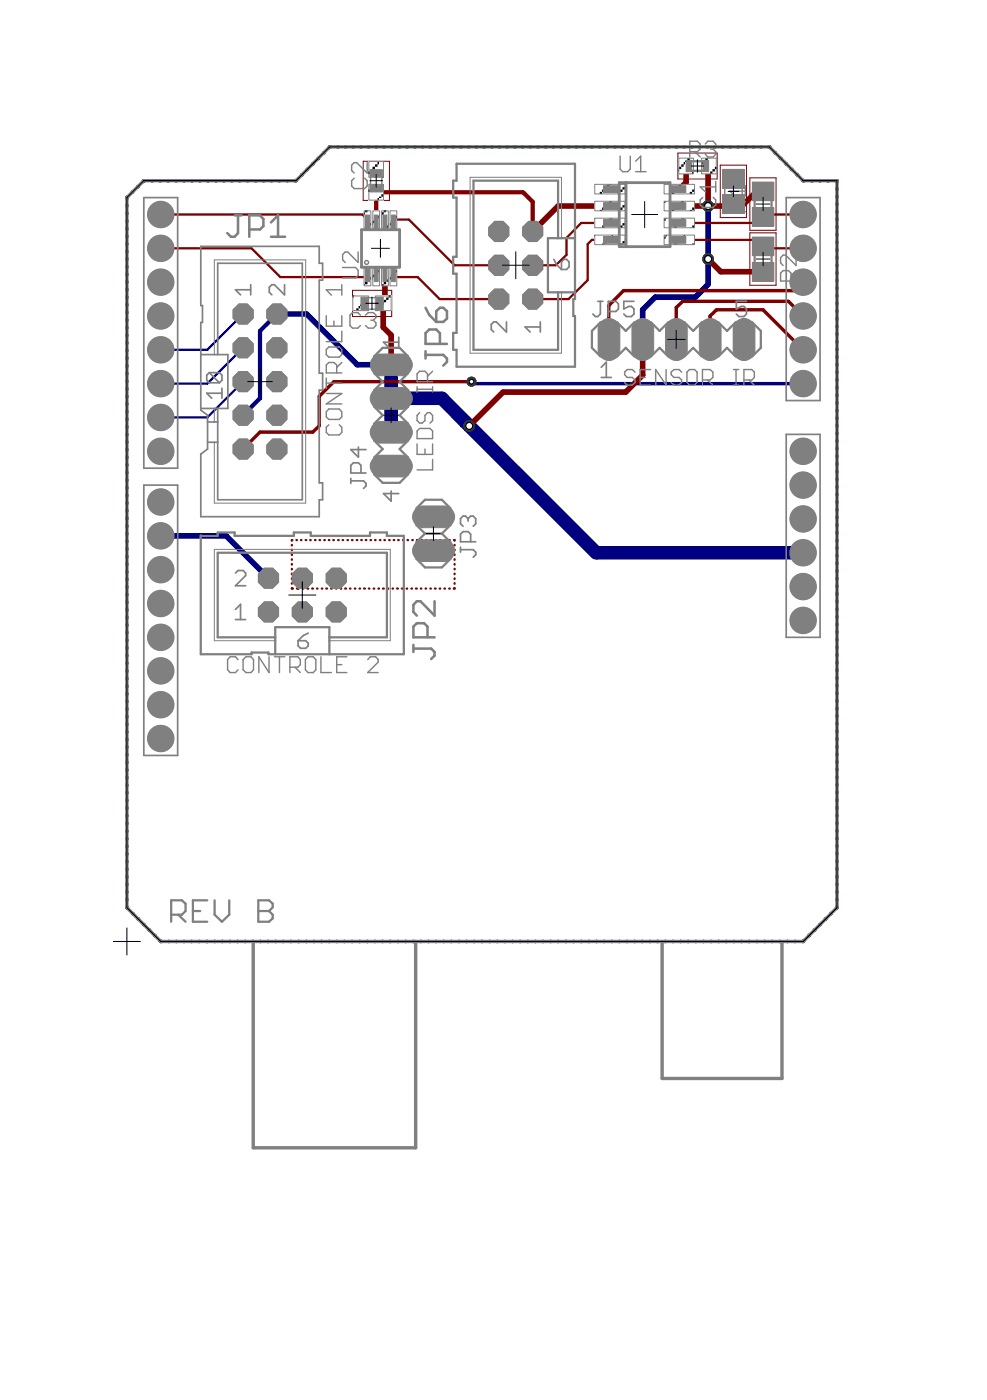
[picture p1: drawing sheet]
<svg xmlns="http://www.w3.org/2000/svg" width="74mm" height="105mm" viewBox="0 0 74 105" stroke-linecap="round" stroke-linejoin="round" font-family="sans-serif">
<g fill="none" stroke="#000080" stroke-width=".25">
<path d="M9.5 15.4v.1M9.5 16v.1M9.5 16.6h.1M9.5 17.1v.1M9.5 17.7v.1M9.5 18.3v.1M9.5 18.9h.1M9.5 19.4v.1M9.6 14.8l-.1 .1M10 14.4h-.1M10.4 14h-.1M10.9 13.6h-.1"/>
<path d="M11.4 13.6h.1M12 13.6h.1M12.6 13.6h.1M13.2 13.6h.1M13.8 13.6h.1M14.4 13.6h.1M15 13.6h.1M15.6 13.6h.1M16.2 13.6h.1M16.8 13.6h.1M17.4 13.6h.1M17.9 13.6h.1"/>
<path d="M18.5 13.6h.1M19.1 13.6h.1M19.7 13.6h.1M20.3 13.6h.1M20.9 13.6h.1M21.5 13.6h.1M22.3 13.5l-.2 .1M22.7 13.1l-.1 .1M23.1 12.7h.1M23.5 12.3h.1M23.9 11.9h.1M24.3 11.5h.1"/>
<path d="M24.8 11l-.1 .1M25.3 11h.1M25.9 11h.1M26.5 11h.1M27.1 11h.1M27.6 11h.1M28.2 11h.1M28.8 11h.1M29.4 11h.1M30 11h.1M30.5 11h.1M31.1 11h.1"/>
<path d="M31.7 11h.1M32.3 11h.1M32.8 11h.1M33.4 11h.1M34 11h.1M34.6 11h.1M35.2 11h.1M35.7 11h.1M36.3 11h.1M36.9 11h.1M37.5 11h.1M38 11h.1"/>
<path d="M38.6 11h.1M39.2 11h.1M39.8 11h.1M40.3 11h.1M40.9 11h.1M41.5 11h.1M42.1 11h.1M42.7 11h.1M43.2 11h.1M43.8 11h.1M44.4 11h.1M45 11h.1"/>
<path d="M45.6 11h.1M46.1 11h.1M46.7 11h.1M47.3 11h.1M47.9 11h.1M48.4 11h.1M49 11h.1M49.6 11h.1M50.2 11h.1M50.7 11h.1M51.3 11h.1M51.9 11h.1"/>
<path d="M52.5 11h.1M53.1 11h.1M53.6 11h.1M54.2 11h.1M54.8 11h.1M55.4 11h.1M55.9 11h.1M56.5 11h.1M57.1 11h.1M57.7 11l.1 .1M58.2 11.5h.1M58.6 11.9h.1"/>
<path d="M59 12.3h.1M59.4 12.7h.1M59.8 13.1l.1 .1M60.2 13.5l.2 .1M60.9 13.6h.1M61.5 13.6h.1M62.1 13.6h.1M62.7 13.6h.1v.1M62.8 14.2h.1M62.8 14.7v.1M62.8 15.3v.1M62.8 15.9h.1"/>
<path d="M62.8 16.4v.1M62.8 17v.1M62.8 17.6v.1M62.8 18.2h.1M62.8 18.7v.1M62.8 19.3v.1M62.8 19.9v.1M9.5 20v.1M9.5 20.6h.1M9.5 21.1v.1M9.5 21.7v.1M9.5 22.3v.1"/>
<path d="M9.5 22.9h.1M9.5 23.4v.1M9.5 24v.1M9.5 24.6h.1M9.5 25.1v.1M9.5 25.7v.1M9.5 26.3v.1M9.5 26.9h.1M9.5 27.4v.1M9.5 28v.1M9.5 28.6v.1M9.5 29.2h.1"/>
<path d="M9.5 29.7v.1M9.5 30.3v.1M9.5 30.9h.1M9.5 31.5h.1M9.5 32v.1M9.5 32.6v.1M9.5 33.2h.1M9.5 33.7v.1M9.5 34.3v.1M9.5 34.9h.1M9.5 35.5h.1M9.5 36v.1"/>
<path d="M9.5 36.6v.1M9.5 37.2h.1M9.5 37.7v.1M9.5 38.3v.1M9.5 38.9v.1M9.5 39.5h.1M35.4 28.7l.1 .1h24.8M62.8 20.5h.1M62.8 21v.1M62.8 21.6v.1M62.8 22.2h.1M62.8 22.8h.1"/>
<path d="M62.8 23.3v.1M62.8 23.9v.1M62.8 24.5v.1M62.8 25.1h.1M62.8 25.6v.1M62.8 26.2v.1M62.8 26.8h.1M62.8 27.3v.1M62.8 27.9v.1M62.8 28.5v.1M62.8 29.1h.1M62.8 29.7h.1"/>
<path d="M62.8 30.2v.1M62.8 30.8v.1M62.8 31.4h.1M62.8 31.9v.1M62.8 32.5v.1M62.8 33.1h.1M62.8 33.7h.1M62.8 34.2v.1M62.8 34.8v.1M62.8 35.4v.1M62.8 36h.1M62.8 36.5v.1"/>
<path d="M62.8 37.1v.1M62.8 37.7h.1M62.8 38.2v.1M62.8 38.8v.1M62.8 39.4v.1M62.8 40h.1M9.5 40v.1M9.5 40.6v.1M9.5 41.2v.1M9.5 41.8h.1M9.5 42.3v.1M9.5 42.9v.1"/>
<path d="M9.5 43.5h.1M9.5 44v.1M9.5 44.6v.1M9.5 45.2v.1M9.5 45.8h.1M9.5 46.3v.1M9.5 46.9v.1M9.5 47.5h.1M9.5 48v.1M9.5 48.6v.1M9.5 49.2v.1M9.5 49.8h.1"/>
<path d="M9.5 50.3v.1M9.5 50.9v.1M9.5 51.5v.1M9.5 52.1h.1M9.5 52.6v.1M9.5 53.2v.1M9.5 53.8h.1M9.5 54.4h.1M9.5 54.9v.1M9.5 55.5v.1M9.5 56.1h.1M9.5 56.6v.1"/>
<path d="M9.5 57.2v.1M9.5 57.8h.1M9.5 58.4h.1M9.5 58.9v.1M9.5 59.5v.1M62.8 40.6h.1M62.8 41.1v.1M62.8 41.7v.1M62.8 42.3h.1M62.8 42.8v.1M62.8 43.4v.1M62.8 44h.1"/>
<path d="M62.8 44.6h.1M62.8 45.1v.1M62.8 45.7v.1M62.8 46.3v.1M62.8 46.9h.1M62.8 47.4v.1M62.8 48v.1M62.8 48.6h.1M62.8 49.1v.1M62.8 49.7v.1M62.8 50.3v.1M62.8 50.9h.1"/>
<path d="M62.8 51.5h.1M62.8 52v.1M62.8 52.6v.1M62.8 53.2h.1M62.8 53.7v.1M62.8 54.3v.1M62.8 54.9v.1M62.8 55.5h.1M62.8 56v.1M62.8 56.6v.1M62.8 57.2v.1M62.8 57.8h.1"/>
<path d="M62.8 58.3v.1M62.8 58.9v.1M62.8 59.5h.1M9.5 68.1l.1 .1M9.5 60.1h.1M9.5 60.6v.1M9.5 61.2v.1M9.5 61.8v.1M9.5 62.4h.1M9.5 62.9v.1M9.5 63.5v.1M9.5 64.1v.1"/>
<path d="M9.5 64.7h.1M9.5 65.2v.1M9.5 65.8v.1M9.5 66.4h.1M9.5 67h.1M9.5 67.5v.1M9.9 68.6h.1M10.4 69h.1M10.8 69.4h.1M11.2 69.8v.1M11.6 70.2v.1M12 70.6l.1 .1"/>
<path d="M12.6 70.7h.1M13.2 70.7h.1M13.8 70.7h.1M14.4 70.7h.1M14.9 70.7h.1M15.5 70.7h.1M16.1 70.7h.1M16.7 70.7h.1M17.2 70.7h.1M17.8 70.7h.1M18.4 70.7h.1M18.9 70.7h.1"/>
<path d="M19.5 70.7h.1M20.1 70.7h.1M20.7 70.7h.1M21.2 70.7h.1M21.8 70.7h.1M22.4 70.7h.1M23 70.7h.1M23.5 70.7h.1M24.1 70.7h.1M24.7 70.7h.1M25.3 70.7h.1M25.8 70.7h.1"/>
<path d="M26.4 70.7h.1M27 70.7h.1M27.5 70.7h.1M28.1 70.7h.1M28.7 70.7h.1M29.3 70.7h.1M29.8 70.7h.1M30.4 70.7h.1M31 70.7h.1M31.6 70.7h.1M32.1 70.7h.1M32.7 70.7h.1"/>
<path d="M33.3 70.7h.1M33.8 70.7h.1M34.4 70.7h.1M35 70.7h.1M35.6 70.7h.1M36.1 70.7h.1M36.7 70.7h.1M37.3 70.7h.1M37.9 70.7h.1M38.4 70.7h.1M39 70.7h.1M39.6 70.7h.1"/>
<path d="M40.2 70.7h.1M40.7 70.7h.1M41.3 70.7h.1M41.9 70.7h.1M42.4 70.7h.1M43 70.7h.1M43.6 70.7h.1M44.2 70.7h.1M44.7 70.7h.1M45.3 70.7h.1M45.9 70.7h.1M46.5 70.7h.1"/>
<path d="M47 70.7h.1M47.6 70.7h.1M48.2 70.7h.1M48.7 70.7h.1M49.3 70.7h.1M49.9 70.7h.1M50.5 70.7h.1M51.1 70.7h.1M51.6 70.7h.1M52.2 70.7h.1M52.8 70.7h.1M53.3 70.7h.1"/>
<path d="M53.9 70.7h.1M54.5 70.7h.1M55.1 70.7h.1M55.6 70.7h.1M56.2 70.7h.1M56.8 70.7h.1M57.4 70.7h.1M57.9 70.7h.1M58.5 70.7h.1M59.1 70.7h.1M59.6 70.7h.1M60.3 70.6l-.1 .1"/>
<path d="M60.7 70.2v.1M61.2 69.8l-.1 .1M61.6 69.4h-.1M62 69h-.1M62.4 68.6h.1M62.8 68.1v.1M62.8 60v.1M62.8 60.6v.1M62.8 61.2v.1M62.8 61.8h.1M62.8 62.4h.1M62.8 62.9v.1"/>
<path d="M62.8 63.5v.1M62.8 64.1h.1M62.8 64.6v.1M62.8 65.2v.1M62.8 65.8v.1M62.8 66.4h.1M62.8 67h.1M62.8 67.5v.1"/>
</g>
<path d="M18.2 23.6l-2.6 2.7h-3.5M18.2 26.1l-2.6 2.7h-3.5M18.2 28.7l-2.6 2.6h-3.5" fill="none" stroke="#000080" stroke-width=".17"/>
<path d="M53.1 15.5v5.9l-.9 .9h-3l-1 1v2.2M20.8 23.6h2.2l3.8 3.8h2.6M12.1 40.2h4.9l3.2 3.2" fill="none" stroke="#000080" stroke-width=".42"/>
<path d="M20.8 23.6l-1.3 1.2v5.1l-1.3 1.3" fill="none" stroke="#000080" stroke-width=".32"/>
<path d="M29.4 29.9h3.8l11.5 11.6h15.6M29.4 27.4v5" fill="none" stroke="#000080" stroke-width="1"/>
<circle cx="60.3" cy="46.6" r=".93" fill="#008000" stroke="#008000" stroke-width=".08"/>
<circle cx="60.3" cy="46.6" r=".51" fill="#fff" stroke="#000" stroke-width=".08"/>
<circle cx="60.3" cy="44" r=".93" fill="#008000" stroke="#008000" stroke-width=".08"/>
<circle cx="60.3" cy="44" r=".51" fill="#fff" stroke="#000" stroke-width=".08"/>
<circle cx="60.3" cy="41.5" r=".93" fill="#008000" stroke="#008000" stroke-width=".08"/>
<circle cx="60.3" cy="41.5" r=".51" fill="#fff" stroke="#000" stroke-width=".08"/>
<circle cx="60.3" cy="39" r=".93" fill="#008000" stroke="#008000" stroke-width=".08"/>
<circle cx="60.3" cy="39" r=".51" fill="#fff" stroke="#000" stroke-width=".08"/>
<circle cx="60.3" cy="36.4" r=".93" fill="#008000" stroke="#008000" stroke-width=".08"/>
<circle cx="60.3" cy="36.4" r=".51" fill="#fff" stroke="#000" stroke-width=".08"/>
<circle cx="60.3" cy="33.9" r=".93" fill="#008000" stroke="#008000" stroke-width=".08"/>
<circle cx="60.3" cy="33.9" r=".51" fill="#fff" stroke="#000" stroke-width=".08"/>
<circle cx="60.3" cy="28.8" r=".93" fill="#008000" stroke="#008000" stroke-width=".08"/>
<circle cx="60.3" cy="28.8" r=".51" fill="#fff" stroke="#000" stroke-width=".08"/>
<circle cx="60.3" cy="26.3" r=".93" fill="#008000" stroke="#008000" stroke-width=".08"/>
<circle cx="60.3" cy="26.3" r=".51" fill="#fff" stroke="#000" stroke-width=".08"/>
<circle cx="60.3" cy="23.7" r=".93" fill="#008000" stroke="#008000" stroke-width=".08"/>
<circle cx="60.3" cy="23.7" r=".51" fill="#fff" stroke="#000" stroke-width=".08"/>
<circle cx="60.3" cy="21.2" r=".93" fill="#008000" stroke="#008000" stroke-width=".08"/>
<circle cx="60.3" cy="21.2" r=".51" fill="#fff" stroke="#000" stroke-width=".08"/>
<circle cx="60.3" cy="18.6" r=".93" fill="#008000" stroke="#008000" stroke-width=".08"/>
<circle cx="60.3" cy="18.6" r=".51" fill="#fff" stroke="#000" stroke-width=".08"/>
<circle cx="60.3" cy="16.1" r=".93" fill="#008000" stroke="#008000" stroke-width=".08"/>
<circle cx="60.3" cy="16.1" r=".51" fill="#fff" stroke="#000" stroke-width=".08"/>
<circle cx="12.1" cy="16.1" r=".93" fill="#008000" stroke="#008000" stroke-width=".08"/>
<circle cx="12.1" cy="16.1" r=".51" fill="#fff" stroke="#000" stroke-width=".08"/>
<circle cx="12.1" cy="18.6" r=".93" fill="#008000" stroke="#008000" stroke-width=".08"/>
<circle cx="12.1" cy="18.6" r=".51" fill="#fff" stroke="#000" stroke-width=".08"/>
<circle cx="12.1" cy="21.2" r=".93" fill="#008000" stroke="#008000" stroke-width=".08"/>
<circle cx="12.1" cy="21.2" r=".51" fill="#fff" stroke="#000" stroke-width=".08"/>
<circle cx="12.1" cy="23.7" r=".93" fill="#008000" stroke="#008000" stroke-width=".08"/>
<circle cx="12.1" cy="23.7" r=".51" fill="#fff" stroke="#000" stroke-width=".08"/>
<circle cx="12.1" cy="26.3" r=".93" fill="#008000" stroke="#008000" stroke-width=".08"/>
<circle cx="12.1" cy="26.3" r=".51" fill="#fff" stroke="#000" stroke-width=".08"/>
<circle cx="12.1" cy="28.8" r=".93" fill="#008000" stroke="#008000" stroke-width=".08"/>
<circle cx="12.1" cy="28.8" r=".51" fill="#fff" stroke="#000" stroke-width=".08"/>
<circle cx="12.1" cy="31.3" r=".93" fill="#008000" stroke="#008000" stroke-width=".08"/>
<circle cx="12.1" cy="31.3" r=".51" fill="#fff" stroke="#000" stroke-width=".08"/>
<circle cx="12.1" cy="33.9" r=".93" fill="#008000" stroke="#008000" stroke-width=".08"/>
<circle cx="12.1" cy="33.9" r=".51" fill="#fff" stroke="#000" stroke-width=".08"/>
<circle cx="12.1" cy="37.7" r=".93" fill="#008000" stroke="#008000" stroke-width=".08"/>
<circle cx="12.1" cy="37.7" r=".51" fill="#fff" stroke="#000" stroke-width=".08"/>
<circle cx="12.1" cy="40.2" r=".93" fill="#008000" stroke="#008000" stroke-width=".08"/>
<circle cx="12.1" cy="40.2" r=".51" fill="#fff" stroke="#000" stroke-width=".08"/>
<circle cx="12.1" cy="42.8" r=".93" fill="#008000" stroke="#008000" stroke-width=".08"/>
<circle cx="12.1" cy="42.8" r=".51" fill="#fff" stroke="#000" stroke-width=".08"/>
<circle cx="12.1" cy="45.3" r=".93" fill="#008000" stroke="#008000" stroke-width=".08"/>
<circle cx="12.1" cy="45.3" r=".51" fill="#fff" stroke="#000" stroke-width=".08"/>
<circle cx="12.1" cy="47.9" r=".93" fill="#008000" stroke="#008000" stroke-width=".08"/>
<circle cx="12.1" cy="47.9" r=".51" fill="#fff" stroke="#000" stroke-width=".08"/>
<circle cx="12.1" cy="50.4" r=".93" fill="#008000" stroke="#008000" stroke-width=".08"/>
<circle cx="12.1" cy="50.4" r=".51" fill="#fff" stroke="#000" stroke-width=".08"/>
<circle cx="12.1" cy="52.9" r=".93" fill="#008000" stroke="#008000" stroke-width=".08"/>
<circle cx="12.1" cy="52.9" r=".51" fill="#fff" stroke="#000" stroke-width=".08"/>
<circle cx="12.1" cy="55.5" r=".93" fill="#008000" stroke="#008000" stroke-width=".08"/>
<circle cx="12.1" cy="55.5" r=".51" fill="#fff" stroke="#000" stroke-width=".08"/>
<circle cx="18.2" cy="23.6" r=".78" fill="#008000" stroke="#008000" stroke-width=".08"/>
<circle cx="18.2" cy="23.6" r=".47" fill="#fff" stroke="#000" stroke-width=".08"/>
<circle cx="20.8" cy="23.6" r=".78" fill="#008000" stroke="#008000" stroke-width=".08"/>
<circle cx="20.8" cy="23.6" r=".47" fill="#fff" stroke="#000" stroke-width=".08"/>
<circle cx="18.2" cy="26.1" r=".78" fill="#008000" stroke="#008000" stroke-width=".08"/>
<circle cx="18.2" cy="26.1" r=".47" fill="#fff" stroke="#000" stroke-width=".08"/>
<circle cx="20.8" cy="26.1" r=".78" fill="#008000" stroke="#008000" stroke-width=".08"/>
<circle cx="20.8" cy="26.1" r=".47" fill="#fff" stroke="#000" stroke-width=".08"/>
<circle cx="18.2" cy="28.7" r=".78" fill="#008000" stroke="#008000" stroke-width=".08"/>
<circle cx="18.2" cy="28.7" r=".47" fill="#fff" stroke="#000" stroke-width=".08"/>
<circle cx="20.8" cy="28.7" r=".78" fill="#008000" stroke="#008000" stroke-width=".08"/>
<circle cx="20.8" cy="28.7" r=".47" fill="#fff" stroke="#000" stroke-width=".08"/>
<circle cx="18.2" cy="31.2" r=".78" fill="#008000" stroke="#008000" stroke-width=".08"/>
<circle cx="18.2" cy="31.2" r=".47" fill="#fff" stroke="#000" stroke-width=".08"/>
<circle cx="20.8" cy="31.2" r=".78" fill="#008000" stroke="#008000" stroke-width=".08"/>
<circle cx="20.8" cy="31.2" r=".47" fill="#fff" stroke="#000" stroke-width=".08"/>
<circle cx="18.2" cy="33.7" r=".78" fill="#008000" stroke="#008000" stroke-width=".08"/>
<circle cx="18.2" cy="33.7" r=".47" fill="#fff" stroke="#000" stroke-width=".08"/>
<circle cx="20.8" cy="33.7" r=".78" fill="#008000" stroke="#008000" stroke-width=".08"/>
<circle cx="20.8" cy="33.7" r=".47" fill="#fff" stroke="#000" stroke-width=".08"/>
<circle cx="20.2" cy="46" r=".78" fill="#008000" stroke="#008000" stroke-width=".08"/>
<circle cx="20.2" cy="46" r=".47" fill="#fff" stroke="#000" stroke-width=".08"/>
<circle cx="20.2" cy="43.4" r=".78" fill="#008000" stroke="#008000" stroke-width=".08"/>
<circle cx="20.2" cy="43.4" r=".47" fill="#fff" stroke="#000" stroke-width=".08"/>
<circle cx="22.7" cy="46" r=".78" fill="#008000" stroke="#008000" stroke-width=".08"/>
<circle cx="22.7" cy="46" r=".47" fill="#fff" stroke="#000" stroke-width=".08"/>
<circle cx="22.7" cy="43.4" r=".78" fill="#008000" stroke="#008000" stroke-width=".08"/>
<circle cx="22.7" cy="43.4" r=".47" fill="#fff" stroke="#000" stroke-width=".08"/>
<circle cx="25.2" cy="46" r=".78" fill="#008000" stroke="#008000" stroke-width=".08"/>
<circle cx="25.2" cy="46" r=".47" fill="#fff" stroke="#000" stroke-width=".08"/>
<circle cx="25.2" cy="43.4" r=".78" fill="#008000" stroke="#008000" stroke-width=".08"/>
<circle cx="25.2" cy="43.4" r=".47" fill="#fff" stroke="#000" stroke-width=".08"/>
<path d="M28.6 27.4h1.5" fill="none" stroke="#008000" stroke-width="1.5"/>
<circle cx="29.4" cy="27.4" r=".51" fill="#fff" stroke="#000" stroke-width=".08"/>
<path d="M28.6 29.9h1.5" fill="none" stroke="#008000" stroke-width="1.5"/>
<circle cx="29.4" cy="29.9" r=".51" fill="#fff" stroke="#000" stroke-width=".08"/>
<path d="M28.6 32.4h1.5" fill="none" stroke="#008000" stroke-width="1.5"/>
<circle cx="29.4" cy="32.4" r=".51" fill="#fff" stroke="#000" stroke-width=".08"/>
<path d="M28.6 35h1.5" fill="none" stroke="#008000" stroke-width="1.5"/>
<circle cx="29.4" cy="35" r=".51" fill="#fff" stroke="#000" stroke-width=".08"/>
<path d="M45.7 24.7v1.5" fill="none" stroke="#008000" stroke-width="1.5"/>
<circle cx="45.7" cy="25.5" r=".51" fill="#fff" stroke="#000" stroke-width=".08"/>
<path d="M48.2 24.7v1.5" fill="none" stroke="#008000" stroke-width="1.5"/>
<circle cx="48.2" cy="25.5" r=".51" fill="#fff" stroke="#000" stroke-width=".08"/>
<path d="M50.8 24.7v1.5" fill="none" stroke="#008000" stroke-width="1.5"/>
<circle cx="50.8" cy="25.5" r=".51" fill="#fff" stroke="#000" stroke-width=".08"/>
<path d="M53.3 24.7v1.5" fill="none" stroke="#008000" stroke-width="1.5"/>
<circle cx="53.3" cy="25.5" r=".51" fill="#fff" stroke="#000" stroke-width=".08"/>
<path d="M55.8 24.7v1.5" fill="none" stroke="#008000" stroke-width="1.5"/>
<circle cx="55.8" cy="25.5" r=".51" fill="#fff" stroke="#000" stroke-width=".08"/>
<path d="M31.8 41.3h1.5" fill="none" stroke="#008000" stroke-width="1.5"/>
<circle cx="32.5" cy="41.3" r=".51" fill="#fff" stroke="#000" stroke-width=".08"/>
<path d="M31.8 38.8h1.5" fill="none" stroke="#008000" stroke-width="1.5"/>
<circle cx="32.5" cy="38.8" r=".51" fill="#fff" stroke="#000" stroke-width=".08"/>
<circle cx="40" cy="22.5" r=".78" fill="#008000" stroke="#008000" stroke-width=".08"/>
<circle cx="40" cy="22.5" r=".47" fill="#fff" stroke="#000" stroke-width=".08"/>
<circle cx="37.4" cy="22.5" r=".78" fill="#008000" stroke="#008000" stroke-width=".08"/>
<circle cx="37.4" cy="22.5" r=".47" fill="#fff" stroke="#000" stroke-width=".08"/>
<circle cx="40" cy="19.9" r=".78" fill="#008000" stroke="#008000" stroke-width=".08"/>
<circle cx="40" cy="19.9" r=".47" fill="#fff" stroke="#000" stroke-width=".08"/>
<circle cx="37.4" cy="19.9" r=".78" fill="#008000" stroke="#008000" stroke-width=".08"/>
<circle cx="37.4" cy="19.9" r=".47" fill="#fff" stroke="#000" stroke-width=".08"/>
<circle cx="40" cy="17.4" r=".78" fill="#008000" stroke="#008000" stroke-width=".08"/>
<circle cx="40" cy="17.4" r=".47" fill="#fff" stroke="#000" stroke-width=".08"/>
<circle cx="37.4" cy="17.4" r=".78" fill="#008000" stroke="#008000" stroke-width=".08"/>
<circle cx="37.4" cy="17.4" r=".47" fill="#fff" stroke="#000" stroke-width=".08"/>
<circle cx="53.1" cy="15.5" r=".4" fill="#008000" stroke="#008000" stroke-width=".08"/>
<circle cx="53.1" cy="15.5" r=".25" fill="#fff" stroke="#000" stroke-width=".08"/>
<circle cx="53.1" cy="19.5" r=".4" fill="#008000" stroke="#008000" stroke-width=".08"/>
<circle cx="53.1" cy="19.5" r=".25" fill="#fff" stroke="#000" stroke-width=".08"/>
<circle cx="35.2" cy="32" r=".4" fill="#008000" stroke="#008000" stroke-width=".08"/>
<circle cx="35.2" cy="32" r=".25" fill="#fff" stroke="#000" stroke-width=".08"/>
<circle cx="35.4" cy="28.7" r=".34" fill="#008000" stroke="#008000" stroke-width=".08"/>
<circle cx="35.4" cy="28.7" r=".17" fill="#fff" stroke="#000" stroke-width=".08"/>
<g fill="#800000" stroke="#800000" stroke-width=".08">
<path d="M44.7 15.2h2.2v.6h-2.2z"/>
<path d="M49.9 15.2h2.2v.6h-2.2z"/>
<path d="M44.7 13.9h2.2v.6h-2.2z"/>
<path d="M44.7 16.4h2.2v.6h-2.2z"/>
<path d="M44.7 17.7h2.2v.6h-2.2z"/>
<path d="M49.9 13.9h2.2v.6h-2.2z"/>
<path d="M49.9 16.4h2.2v.6h-2.2z"/>
<path d="M49.9 17.7h2.2v.6h-2.2z"/>
<path d="M56.5 15.6h1.5v1.3h-1.5z"/>
<path d="M56.5 13.7h1.5v1.3h-1.5z"/>
<path d="M56.5 17.8h1.5v1.4h-1.5z"/>
<path d="M56.5 19.7h1.5v1.4h-1.5z"/>
<path d="M51 11.9h1v1.1h-1z"/>
<path d="M52.7 11.9h1v1.1h-1z"/>
<path d="M54.3 14.7h1.5v1.3h-1.5z"/>
<path d="M54.3 12.8h1.5v1.3h-1.5z"/>
<path d="M27.4 20.2h.4v1.2h-.4z"/>
<path d="M28 20.2h.4v1.2h-.4z"/>
<path d="M28.7 20.2h.4v1.2h-.4z"/>
<path d="M29.3 20.2h.4v1.2h-.4z"/>
<path d="M29.3 15.9h.4v1.2h-.4z"/>
<path d="M28.7 15.9h.4v1.2h-.4z"/>
<path d="M28 15.9h.4v1.2h-.4z"/>
<path d="M27.4 15.9h.4v1.2h-.4z"/>
<path d="M27.7 13.9h1v1.1h-1z"/>
<path d="M27.7 12.2h1v1.1h-1z"/>
<path d="M28.2 22.3h1.1v1h-1.1z"/>
<path d="M26.5 22.3h1.1v1h-1.1z"/>
</g>
<g fill="none" stroke="#800000" stroke-width=".25">
<path d="M9.5 15.4v.1M9.5 16v.1M9.5 16.6h.1M9.5 17.1v.1M9.5 17.7v.1M9.5 18.3v.1M9.5 18.9h.1M9.5 19.4v.1M9.6 14.8l-.1 .1M10 14.4h-.1M10.4 14h-.1M10.9 13.6h-.1"/>
<path d="M11.4 13.6h.1M12 13.6h.1M12.6 13.6h.1M13.2 13.6h.1M13.8 13.6h.1M14.4 13.6h.1M15 13.6h.1M15.6 13.6h.1M16.2 13.6h.1M16.8 13.6h.1M17.4 13.6h.1M17.9 13.6h.1"/>
<path d="M18.5 13.6h.1M19.1 13.6h.1M19.7 13.6h.1M20.3 13.6h.1M20.9 13.6h.1M21.5 13.6h.1M22.3 13.5l-.2 .1M22.7 13.1l-.1 .1M23.1 12.7h.1M23.5 12.3h.1M23.9 11.9h.1M24.3 11.5h.1"/>
<path d="M24.8 11l-.1 .1M25.3 11h.1M25.9 11h.1M26.5 11h.1M27.1 11h.1M27.6 11h.1M28.2 11h.1M28.8 11h.1M29.4 11h.1M30 11h.1M30.5 11h.1M31.1 11h.1"/>
<path d="M31.7 11h.1M32.3 11h.1M32.8 11h.1M33.4 11h.1M34 11h.1M34.6 11h.1M35.2 11h.1M35.7 11h.1M36.3 11h.1M36.9 11h.1M37.5 11h.1M38 11h.1"/>
<path d="M38.6 11h.1M39.2 11h.1M39.8 11h.1M40.3 11h.1M40.9 11h.1M41.5 11h.1M42.1 11h.1M42.7 11h.1M43.2 11h.1M43.8 11h.1M44.4 11h.1M45 11h.1"/>
<path d="M45.6 11h.1M46.1 11h.1M46.7 11h.1M47.3 11h.1M47.9 11h.1M48.4 11h.1M49 11h.1M49.6 11h.1M50.2 11h.1M50.7 11h.1M51.3 11h.1M51.9 11h.1"/>
<path d="M52.5 11h.1M53.1 11h.1M53.6 11h.1M54.2 11h.1M54.8 11h.1M55.4 11h.1M55.9 11h.1M56.5 11h.1M57.1 11h.1M57.7 11l.1 .1M58.2 11.5h.1M58.6 11.9h.1"/>
<path d="M59 12.3h.1M59.4 12.7h.1M59.8 13.1l.1 .1M60.2 13.5l.2 .1M60.9 13.6h.1M61.5 13.6h.1M62.1 13.6h.1M62.7 13.6h.1v.1M62.8 14.2h.1M62.8 14.7v.1M62.8 15.3v.1M62.8 15.9h.1"/>
<path d="M62.8 16.4v.1M62.8 17v.1M62.8 17.6v.1M62.8 18.2h.1M62.8 18.7v.1M62.8 19.3v.1M62.8 19.9v.1M9.5 20v.1M9.5 20.6h.1M9.5 21.1v.1M9.5 21.7v.1M9.5 22.3v.1"/>
<path d="M9.5 22.9h.1M9.5 23.4v.1M9.5 24v.1M9.5 24.6h.1M9.5 25.1v.1M9.5 25.7v.1M9.5 26.3v.1M9.5 26.9h.1M9.5 27.4v.1M9.5 28v.1M9.5 28.6v.1M9.5 29.2h.1"/>
<path d="M9.5 29.7v.1M9.5 30.3v.1M9.5 30.9h.1M9.5 31.5h.1M9.5 32v.1M9.5 32.6v.1M9.5 33.2h.1M9.5 33.7v.1M9.5 34.3v.1M9.5 34.9h.1M9.5 35.5h.1M9.5 36v.1"/>
<path d="M9.5 36.6v.1M9.5 37.2h.1M9.5 37.7v.1M9.5 38.3v.1M9.5 38.9v.1M9.5 39.5h.1M35.4 28.7h-10.3l-1.1 1.1v2.2l-.5 .4h-4l-1.3 1.3M53.3 25.5v-1.8l.5-.4h3.5l3 3M60.3 23.7l-1.1-1.1h-8l-.4 .5v2.4M60.3 21.2l-.7 .6h-12.8l-1.1 1.1v2.6M62.8 20.5h.1M62.8 21v.1"/>
<path d="M62.8 21.6v.1M62.8 22.2h.1M62.8 22.8h.1M62.8 23.3v.1M62.8 23.9v.1M62.8 24.5v.1M62.8 25.1h.1M62.8 25.6v.1M62.8 26.2v.1M62.8 26.8h.1M62.8 27.3v.1M62.8 27.9v.1"/>
<path d="M62.8 28.5v.1M62.8 29.1h.1M62.8 29.7h.1M62.8 30.2v.1M62.8 30.8v.1M62.8 31.4h.1M62.8 31.9v.1M62.8 32.5v.1M62.8 33.1h.1M62.8 33.7h.1M62.8 34.2v.1M62.8 34.8v.1"/>
<path d="M62.8 35.4v.1M62.8 36h.1M62.8 36.5v.1M62.8 37.1v.1M62.8 37.7h.1M62.8 38.2v.1M62.8 38.8v.1M62.8 39.4v.1M62.8 40h.1M9.5 40v.1M9.5 40.6v.1M9.5 41.2v.1"/>
<path d="M9.5 41.8h.1M9.5 42.3v.1M9.5 42.9v.1M9.5 43.5h.1M9.5 44v.1M9.5 44.6v.1M9.5 45.2v.1M9.5 45.8h.1M9.5 46.3v.1M9.5 46.9v.1M9.5 47.5h.1M9.5 48v.1"/>
<path d="M9.5 48.6v.1M9.5 49.2v.1M9.5 49.8h.1M9.5 50.3v.1M9.5 50.9v.1M9.5 51.5v.1M9.5 52.1h.1M9.5 52.6v.1M9.5 53.2v.1M9.5 53.8h.1M9.5 54.4h.1M9.5 54.9v.1"/>
<path d="M9.5 55.5v.1M9.5 56.1h.1M9.5 56.6v.1M9.5 57.2v.1M9.5 57.8h.1M9.5 58.4h.1M9.5 58.9v.1M9.5 59.5v.1M62.8 40.6h.1M62.8 41.1v.1M62.8 41.7v.1M62.8 42.3h.1"/>
<path d="M62.8 42.8v.1M62.8 43.4v.1M62.8 44h.1M62.8 44.6h.1M62.8 45.1v.1M62.8 45.7v.1M62.8 46.3v.1M62.8 46.9h.1M62.8 47.4v.1M62.8 48v.1M62.8 48.6h.1M62.8 49.1v.1"/>
<path d="M62.8 49.7v.1M62.8 50.3v.1M62.8 50.9h.1M62.8 51.5h.1M62.8 52v.1M62.8 52.6v.1M62.8 53.2h.1M62.8 53.7v.1M62.8 54.3v.1M62.8 54.9v.1M62.8 55.5h.1M62.8 56v.1"/>
<path d="M62.8 56.6v.1M62.8 57.2v.1M62.8 57.8h.1M62.8 58.3v.1M62.8 58.9v.1M62.8 59.5h.1M9.5 68.1l.1 .1M9.5 60.1h.1M9.5 60.6v.1M9.5 61.2v.1M9.5 61.8v.1M9.5 62.4h.1"/>
<path d="M9.5 62.9v.1M9.5 63.5v.1M9.5 64.1v.1M9.5 64.7h.1M9.5 65.2v.1M9.5 65.8v.1M9.5 66.4h.1M9.5 67h.1M9.5 67.5v.1M9.9 68.6h.1M10.4 69h.1M10.8 69.4h.1"/>
<path d="M11.2 69.8v.1M11.6 70.2v.1M12 70.6l.1 .1M12.6 70.7h.1M13.2 70.7h.1M13.8 70.7h.1M14.4 70.7h.1M14.9 70.7h.1M15.5 70.7h.1M16.1 70.7h.1M16.7 70.7h.1M17.2 70.7h.1"/>
<path d="M17.8 70.7h.1M18.4 70.7h.1M18.9 70.7h.1M19.5 70.7h.1M20.1 70.7h.1M20.7 70.7h.1M21.2 70.7h.1M21.8 70.7h.1M22.4 70.7h.1M23 70.7h.1M23.5 70.7h.1M24.1 70.7h.1"/>
<path d="M24.7 70.7h.1M25.3 70.7h.1M25.8 70.7h.1M26.4 70.7h.1M27 70.7h.1M27.5 70.7h.1M28.1 70.7h.1M28.7 70.7h.1M29.3 70.7h.1M29.8 70.7h.1M30.4 70.7h.1M31 70.7h.1"/>
<path d="M31.6 70.7h.1M32.1 70.7h.1M32.7 70.7h.1M33.3 70.7h.1M33.8 70.7h.1M34.4 70.7h.1M35 70.7h.1M35.6 70.7h.1M36.1 70.7h.1M36.7 70.7h.1M37.3 70.7h.1M37.9 70.7h.1"/>
<path d="M38.4 70.7h.1M39 70.7h.1M39.6 70.7h.1M40.2 70.7h.1M40.7 70.7h.1M41.3 70.7h.1M41.9 70.7h.1M42.4 70.7h.1M43 70.7h.1M43.6 70.7h.1M44.2 70.7h.1M44.7 70.7h.1"/>
<path d="M45.3 70.7h.1M45.9 70.7h.1M46.5 70.7h.1M47 70.7h.1M47.6 70.7h.1M48.2 70.7h.1M48.7 70.7h.1M49.3 70.7h.1M49.9 70.7h.1M50.5 70.7h.1M51.1 70.7h.1M51.6 70.7h.1"/>
<path d="M52.2 70.7h.1M52.8 70.7h.1M53.3 70.7h.1M53.9 70.7h.1M54.5 70.7h.1M55.1 70.7h.1M55.6 70.7h.1M56.2 70.7h.1M56.8 70.7h.1M57.4 70.7h.1M57.9 70.7h.1M58.5 70.7h.1"/>
<path d="M59.1 70.7h.1M59.6 70.7h.1M60.3 70.6l-.1 .1M60.7 70.2v.1M61.2 69.8l-.1 .1M61.6 69.4h-.1M62 69h-.1M62.4 68.6h.1M62.8 68.1v.1M62.8 60v.1M62.8 60.6v.1M62.8 61.2v.1"/>
<path d="M62.8 61.8h.1M62.8 62.4h.1M62.8 62.9v.1M62.8 63.5v.1M62.8 64.1h.1M62.8 64.6v.1M62.8 65.2v.1M62.8 65.8v.1M62.8 66.4h.1M62.8 67h.1M62.8 67.5v.1"/>
</g>
<path d="M45.8 15.5h-3.9l-1.9 1.9M51.5 12.5v1.2l-.5 .5M53.1 19.5l1 .9h3.2M53.2 12.5h-.1v3M55.1 15.3l-.2 .2h-3.9M55.1 15.3h.1M57.3 14.4h-.5l-1 .9h-.7M28.9 20.8v1.9l-.1 .1v1.8l.6 .6v2.2M48.2 25.5v2.7l-1.2 1.2h-9.2l-2.6 2.6" fill="none" stroke="#800000" stroke-width=".42"/>
<g fill="none" stroke="#800000" stroke-width=".17">
<path d="M12.1 18.6h6.8l2.1 2.2h6.6M12.1 16.1h15.1l.4 .4M29.5 16.5h1.2l3.4 3.4h3.3M45.8 18h-1.4l-.3 .3v2.7l-1.4 1.5h-2.7M45.8 16.7h-2.2l-1.1 1.2v1.2l-.8 .8h-1.7M51 18h5.8l.6 .6h2.9M60.3 16.1h-2.9l-.6 .6h-5.8M29.5 20.8h1.8l1.7 1.7h4.4M21.9 44.2h.1M21.9 40.9v.1M21.9 41.3h.1M21.9 41.6v.1"/>
<path d="M21.9 42h.1M21.9 42.4h.1M21.9 42.7v.1M21.9 43.1h.1M21.9 43.4v.1M21.9 43.8h.1M21.9 40.6h.1M22.2 40.6h.1M22.3 44.2h.1M22.6 40.6h.1M22.7 44.2h.1M22.9 40.6h.1"/>
<path d="M23.1 44.2h.1M23.3 40.6h.1M23.4 44.2h.1M23.6 40.6h.1M23.8 44.2h.1M24 40.6h.1M24.2 44.2h.1M24.3 40.6h.1M24.5 44.2h.1M24.7 40.6h.1M24.8 44.2h.1M25 40.6h.1"/>
<path d="M25.2 44.2h.1M25.4 40.6h.1M25.6 44.2h.1M25.7 40.6h.1M25.9 44.2h.1M26.1 40.6h.1M26.3 44.2h.1M26.4 40.6h.1M26.6 44.2h.1M26.8 40.6h.1M27 44.2h.1M27.1 40.6h.1"/>
<path d="M27.3 44.2h.1M27.5 40.6h.1M27.7 44.2h.1M27.8 40.6h.1M28 44.2h.1M28.2 40.6h.1M28.4 44.2h.1M28.5 40.6h.1M28.7 44.2h.1M28.9 40.6h.1M29.1 44.2h.1M29.2 40.6h.1"/>
<path d="M29.5 44.2h.1M29.5 40.6h.1M29.8 44.2h.1M29.9 40.6h.1M30.2 44.2h.1M30.2 40.6h.1M30.5 44.2h.1M30.6 40.6h.1M30.9 44.2h.1M30.9 40.6h.1M31.2 44.2h.1M31.3 40.6h.1"/>
<path d="M31.6 44.2h.1M31.6 40.6h.1M31.9 44.2h.1M32 40.6h.1M32.3 44.2h.1M32.3 40.6h.1M32.6 44.2h.1M32.7 40.6h.1M33 44.2h.1M33 40.6h.1M33.4 44.2h.1M33.4 40.6h.1"/>
<path d="M33.7 44.2h.1M33.7 40.6h.1M34.1 40.6h.1M34.1 44.2h.1M34.1 40.9v.1M34.1 41.3h.1M34.1 41.6v.1M34.1 42h.1M34.1 42.4h.1M34.1 42.7v.1M34.1 43.1h.1M34.1 43.4v.1"/>
<path d="M34.1 43.8h.1"/>
</g>
<path d="M28.2 14.4v2.1M28.2 14.4l.1 .1M28.2 14.4h11l.8 .8v2.2" fill="none" stroke="#800000" stroke-width=".32"/>
<circle cx="60.3" cy="46.6" r=".93" fill="#008000" stroke="#008000" stroke-width=".08"/>
<circle cx="60.3" cy="46.6" r=".51" fill="#fff" stroke="#000" stroke-width=".08"/>
<circle cx="60.3" cy="44" r=".93" fill="#008000" stroke="#008000" stroke-width=".08"/>
<circle cx="60.3" cy="44" r=".51" fill="#fff" stroke="#000" stroke-width=".08"/>
<circle cx="60.3" cy="41.5" r=".93" fill="#008000" stroke="#008000" stroke-width=".08"/>
<circle cx="60.3" cy="41.5" r=".51" fill="#fff" stroke="#000" stroke-width=".08"/>
<circle cx="60.3" cy="39" r=".93" fill="#008000" stroke="#008000" stroke-width=".08"/>
<circle cx="60.3" cy="39" r=".51" fill="#fff" stroke="#000" stroke-width=".08"/>
<circle cx="60.3" cy="36.4" r=".93" fill="#008000" stroke="#008000" stroke-width=".08"/>
<circle cx="60.3" cy="36.4" r=".51" fill="#fff" stroke="#000" stroke-width=".08"/>
<circle cx="60.3" cy="33.9" r=".93" fill="#008000" stroke="#008000" stroke-width=".08"/>
<circle cx="60.3" cy="33.9" r=".51" fill="#fff" stroke="#000" stroke-width=".08"/>
<circle cx="60.3" cy="28.8" r=".93" fill="#008000" stroke="#008000" stroke-width=".08"/>
<circle cx="60.3" cy="28.8" r=".51" fill="#fff" stroke="#000" stroke-width=".08"/>
<circle cx="60.3" cy="26.3" r=".93" fill="#008000" stroke="#008000" stroke-width=".08"/>
<circle cx="60.3" cy="26.3" r=".51" fill="#fff" stroke="#000" stroke-width=".08"/>
<circle cx="60.3" cy="23.7" r=".93" fill="#008000" stroke="#008000" stroke-width=".08"/>
<circle cx="60.3" cy="23.7" r=".51" fill="#fff" stroke="#000" stroke-width=".08"/>
<circle cx="60.3" cy="21.2" r=".93" fill="#008000" stroke="#008000" stroke-width=".08"/>
<circle cx="60.3" cy="21.2" r=".51" fill="#fff" stroke="#000" stroke-width=".08"/>
<circle cx="60.3" cy="18.6" r=".93" fill="#008000" stroke="#008000" stroke-width=".08"/>
<circle cx="60.3" cy="18.6" r=".51" fill="#fff" stroke="#000" stroke-width=".08"/>
<circle cx="60.3" cy="16.1" r=".93" fill="#008000" stroke="#008000" stroke-width=".08"/>
<circle cx="60.3" cy="16.1" r=".51" fill="#fff" stroke="#000" stroke-width=".08"/>
<circle cx="12.1" cy="16.1" r=".93" fill="#008000" stroke="#008000" stroke-width=".08"/>
<circle cx="12.1" cy="16.1" r=".51" fill="#fff" stroke="#000" stroke-width=".08"/>
<circle cx="12.1" cy="18.6" r=".93" fill="#008000" stroke="#008000" stroke-width=".08"/>
<circle cx="12.1" cy="18.6" r=".51" fill="#fff" stroke="#000" stroke-width=".08"/>
<circle cx="12.1" cy="21.2" r=".93" fill="#008000" stroke="#008000" stroke-width=".08"/>
<circle cx="12.1" cy="21.2" r=".51" fill="#fff" stroke="#000" stroke-width=".08"/>
<circle cx="12.1" cy="23.7" r=".93" fill="#008000" stroke="#008000" stroke-width=".08"/>
<circle cx="12.1" cy="23.7" r=".51" fill="#fff" stroke="#000" stroke-width=".08"/>
<circle cx="12.1" cy="26.3" r=".93" fill="#008000" stroke="#008000" stroke-width=".08"/>
<circle cx="12.1" cy="26.3" r=".51" fill="#fff" stroke="#000" stroke-width=".08"/>
<circle cx="12.1" cy="28.8" r=".93" fill="#008000" stroke="#008000" stroke-width=".08"/>
<circle cx="12.1" cy="28.8" r=".51" fill="#fff" stroke="#000" stroke-width=".08"/>
<circle cx="12.1" cy="31.3" r=".93" fill="#008000" stroke="#008000" stroke-width=".08"/>
<circle cx="12.1" cy="31.3" r=".51" fill="#fff" stroke="#000" stroke-width=".08"/>
<circle cx="12.1" cy="33.9" r=".93" fill="#008000" stroke="#008000" stroke-width=".08"/>
<circle cx="12.1" cy="33.9" r=".51" fill="#fff" stroke="#000" stroke-width=".08"/>
<circle cx="12.1" cy="37.7" r=".93" fill="#008000" stroke="#008000" stroke-width=".08"/>
<circle cx="12.1" cy="37.7" r=".51" fill="#fff" stroke="#000" stroke-width=".08"/>
<circle cx="12.1" cy="40.2" r=".93" fill="#008000" stroke="#008000" stroke-width=".08"/>
<circle cx="12.1" cy="40.2" r=".51" fill="#fff" stroke="#000" stroke-width=".08"/>
<circle cx="12.1" cy="42.8" r=".93" fill="#008000" stroke="#008000" stroke-width=".08"/>
<circle cx="12.1" cy="42.8" r=".51" fill="#fff" stroke="#000" stroke-width=".08"/>
<circle cx="12.1" cy="45.3" r=".93" fill="#008000" stroke="#008000" stroke-width=".08"/>
<circle cx="12.1" cy="45.3" r=".51" fill="#fff" stroke="#000" stroke-width=".08"/>
<circle cx="12.1" cy="47.9" r=".93" fill="#008000" stroke="#008000" stroke-width=".08"/>
<circle cx="12.1" cy="47.9" r=".51" fill="#fff" stroke="#000" stroke-width=".08"/>
<circle cx="12.1" cy="50.4" r=".93" fill="#008000" stroke="#008000" stroke-width=".08"/>
<circle cx="12.1" cy="50.4" r=".51" fill="#fff" stroke="#000" stroke-width=".08"/>
<circle cx="12.1" cy="52.9" r=".93" fill="#008000" stroke="#008000" stroke-width=".08"/>
<circle cx="12.1" cy="52.9" r=".51" fill="#fff" stroke="#000" stroke-width=".08"/>
<circle cx="12.1" cy="55.5" r=".93" fill="#008000" stroke="#008000" stroke-width=".08"/>
<circle cx="12.1" cy="55.5" r=".51" fill="#fff" stroke="#000" stroke-width=".08"/>
<circle cx="18.2" cy="23.6" r=".78" fill="#008000" stroke="#008000" stroke-width=".08"/>
<circle cx="18.2" cy="23.6" r=".47" fill="#fff" stroke="#000" stroke-width=".08"/>
<circle cx="20.8" cy="23.6" r=".78" fill="#008000" stroke="#008000" stroke-width=".08"/>
<circle cx="20.8" cy="23.6" r=".47" fill="#fff" stroke="#000" stroke-width=".08"/>
<circle cx="18.2" cy="26.1" r=".78" fill="#008000" stroke="#008000" stroke-width=".08"/>
<circle cx="18.2" cy="26.1" r=".47" fill="#fff" stroke="#000" stroke-width=".08"/>
<circle cx="20.8" cy="26.1" r=".78" fill="#008000" stroke="#008000" stroke-width=".08"/>
<circle cx="20.8" cy="26.1" r=".47" fill="#fff" stroke="#000" stroke-width=".08"/>
<circle cx="18.2" cy="28.7" r=".78" fill="#008000" stroke="#008000" stroke-width=".08"/>
<circle cx="18.2" cy="28.7" r=".47" fill="#fff" stroke="#000" stroke-width=".08"/>
<circle cx="20.8" cy="28.7" r=".78" fill="#008000" stroke="#008000" stroke-width=".08"/>
<circle cx="20.8" cy="28.7" r=".47" fill="#fff" stroke="#000" stroke-width=".08"/>
<circle cx="18.2" cy="31.2" r=".78" fill="#008000" stroke="#008000" stroke-width=".08"/>
<circle cx="18.2" cy="31.2" r=".47" fill="#fff" stroke="#000" stroke-width=".08"/>
<circle cx="20.8" cy="31.2" r=".78" fill="#008000" stroke="#008000" stroke-width=".08"/>
<circle cx="20.8" cy="31.2" r=".47" fill="#fff" stroke="#000" stroke-width=".08"/>
<circle cx="18.2" cy="33.7" r=".78" fill="#008000" stroke="#008000" stroke-width=".08"/>
<circle cx="18.2" cy="33.7" r=".47" fill="#fff" stroke="#000" stroke-width=".08"/>
<circle cx="20.8" cy="33.7" r=".78" fill="#008000" stroke="#008000" stroke-width=".08"/>
<circle cx="20.8" cy="33.7" r=".47" fill="#fff" stroke="#000" stroke-width=".08"/>
<circle cx="20.2" cy="46" r=".78" fill="#008000" stroke="#008000" stroke-width=".08"/>
<circle cx="20.2" cy="46" r=".47" fill="#fff" stroke="#000" stroke-width=".08"/>
<circle cx="20.2" cy="43.4" r=".78" fill="#008000" stroke="#008000" stroke-width=".08"/>
<circle cx="20.2" cy="43.4" r=".47" fill="#fff" stroke="#000" stroke-width=".08"/>
<circle cx="22.7" cy="46" r=".78" fill="#008000" stroke="#008000" stroke-width=".08"/>
<circle cx="22.7" cy="46" r=".47" fill="#fff" stroke="#000" stroke-width=".08"/>
<circle cx="22.7" cy="43.4" r=".78" fill="#008000" stroke="#008000" stroke-width=".08"/>
<circle cx="22.7" cy="43.4" r=".47" fill="#fff" stroke="#000" stroke-width=".08"/>
<circle cx="25.2" cy="46" r=".78" fill="#008000" stroke="#008000" stroke-width=".08"/>
<circle cx="25.2" cy="46" r=".47" fill="#fff" stroke="#000" stroke-width=".08"/>
<circle cx="25.2" cy="43.4" r=".78" fill="#008000" stroke="#008000" stroke-width=".08"/>
<circle cx="25.2" cy="43.4" r=".47" fill="#fff" stroke="#000" stroke-width=".08"/>
<path d="M28.6 27.4h1.5" fill="none" stroke="#008000" stroke-width="1.5"/>
<circle cx="29.4" cy="27.4" r=".51" fill="#fff" stroke="#000" stroke-width=".08"/>
<path d="M28.6 29.9h1.5" fill="none" stroke="#008000" stroke-width="1.5"/>
<circle cx="29.4" cy="29.9" r=".51" fill="#fff" stroke="#000" stroke-width=".08"/>
<path d="M28.6 32.4h1.5" fill="none" stroke="#008000" stroke-width="1.5"/>
<circle cx="29.4" cy="32.4" r=".51" fill="#fff" stroke="#000" stroke-width=".08"/>
<path d="M28.6 35h1.5" fill="none" stroke="#008000" stroke-width="1.5"/>
<circle cx="29.4" cy="35" r=".51" fill="#fff" stroke="#000" stroke-width=".08"/>
<path d="M45.7 24.7v1.5" fill="none" stroke="#008000" stroke-width="1.5"/>
<circle cx="45.7" cy="25.5" r=".51" fill="#fff" stroke="#000" stroke-width=".08"/>
<path d="M48.2 24.7v1.5" fill="none" stroke="#008000" stroke-width="1.5"/>
<circle cx="48.2" cy="25.5" r=".51" fill="#fff" stroke="#000" stroke-width=".08"/>
<path d="M50.8 24.7v1.5" fill="none" stroke="#008000" stroke-width="1.5"/>
<circle cx="50.8" cy="25.5" r=".51" fill="#fff" stroke="#000" stroke-width=".08"/>
<path d="M53.3 24.7v1.5" fill="none" stroke="#008000" stroke-width="1.5"/>
<circle cx="53.3" cy="25.5" r=".51" fill="#fff" stroke="#000" stroke-width=".08"/>
<path d="M55.8 24.7v1.5" fill="none" stroke="#008000" stroke-width="1.5"/>
<circle cx="55.8" cy="25.5" r=".51" fill="#fff" stroke="#000" stroke-width=".08"/>
<path d="M31.8 41.3h1.5" fill="none" stroke="#008000" stroke-width="1.5"/>
<circle cx="32.5" cy="41.3" r=".51" fill="#fff" stroke="#000" stroke-width=".08"/>
<path d="M31.8 38.8h1.5" fill="none" stroke="#008000" stroke-width="1.5"/>
<circle cx="32.5" cy="38.8" r=".51" fill="#fff" stroke="#000" stroke-width=".08"/>
<circle cx="40" cy="22.5" r=".78" fill="#008000" stroke="#008000" stroke-width=".08"/>
<circle cx="40" cy="22.5" r=".47" fill="#fff" stroke="#000" stroke-width=".08"/>
<circle cx="37.4" cy="22.5" r=".78" fill="#008000" stroke="#008000" stroke-width=".08"/>
<circle cx="37.4" cy="22.5" r=".47" fill="#fff" stroke="#000" stroke-width=".08"/>
<circle cx="40" cy="19.9" r=".78" fill="#008000" stroke="#008000" stroke-width=".08"/>
<circle cx="40" cy="19.9" r=".47" fill="#fff" stroke="#000" stroke-width=".08"/>
<circle cx="37.4" cy="19.9" r=".78" fill="#008000" stroke="#008000" stroke-width=".08"/>
<circle cx="37.4" cy="19.9" r=".47" fill="#fff" stroke="#000" stroke-width=".08"/>
<circle cx="40" cy="17.4" r=".78" fill="#008000" stroke="#008000" stroke-width=".08"/>
<circle cx="40" cy="17.4" r=".47" fill="#fff" stroke="#000" stroke-width=".08"/>
<circle cx="37.4" cy="17.4" r=".78" fill="#008000" stroke="#008000" stroke-width=".08"/>
<circle cx="37.4" cy="17.4" r=".47" fill="#fff" stroke="#000" stroke-width=".08"/>
<circle cx="53.1" cy="15.5" r=".4" fill="#008000" stroke="#008000" stroke-width=".08"/>
<circle cx="53.1" cy="15.5" r=".25" fill="#fff" stroke="#000" stroke-width=".08"/>
<circle cx="53.1" cy="19.5" r=".4" fill="#008000" stroke="#008000" stroke-width=".08"/>
<circle cx="53.1" cy="19.5" r=".25" fill="#fff" stroke="#000" stroke-width=".08"/>
<circle cx="35.2" cy="32" r=".4" fill="#008000" stroke="#008000" stroke-width=".08"/>
<circle cx="35.2" cy="32" r=".25" fill="#fff" stroke="#000" stroke-width=".08"/>
<circle cx="35.4" cy="28.7" r=".34" fill="#008000" stroke="#008000" stroke-width=".08"/>
<circle cx="35.4" cy="28.7" r=".17" fill="#fff" stroke="#000" stroke-width=".08"/>
<path d="M27.3 12.1h1.9v2.9h-1.9zM50.9 11.5h2.9v1.9h-2.9zM54.1 12.4h1.9v3.9h-1.9zM56.3 13.4h2v3.9h-2zM56.3 17.5h2v3.9h-2zM26.5 21.8h2.9v2h-2.9z" fill="none" stroke="#800000" stroke-width=".08"/>
<g fill="#808080" stroke="#808080" stroke-width=".08">
<circle cx="60.3" cy="46.6" r=".99"/>
<circle cx="60.3" cy="44" r=".99"/>
<circle cx="60.3" cy="41.5" r=".99"/>
<circle cx="60.3" cy="39" r=".99"/>
<circle cx="60.3" cy="36.4" r=".99"/>
<circle cx="60.3" cy="33.9" r=".99"/>
<circle cx="60.3" cy="28.8" r=".99"/>
<circle cx="60.3" cy="26.3" r=".99"/>
<circle cx="60.3" cy="23.7" r=".99"/>
<circle cx="60.3" cy="21.2" r=".99"/>
<circle cx="60.3" cy="18.6" r=".99"/>
<circle cx="60.3" cy="16.1" r=".99"/>
<circle cx="12.1" cy="16.1" r=".99"/>
<circle cx="12.1" cy="18.6" r=".99"/>
<circle cx="12.1" cy="21.2" r=".99"/>
<circle cx="12.1" cy="23.7" r=".99"/>
<circle cx="12.1" cy="26.3" r=".99"/>
<circle cx="12.1" cy="28.8" r=".99"/>
<circle cx="12.1" cy="31.3" r=".99"/>
<circle cx="12.1" cy="33.9" r=".99"/>
<circle cx="12.1" cy="37.7" r=".99"/>
<circle cx="12.1" cy="40.2" r=".99"/>
<circle cx="12.1" cy="42.8" r=".99"/>
<circle cx="12.1" cy="45.3" r=".99"/>
<circle cx="12.1" cy="47.9" r=".99"/>
<circle cx="12.1" cy="50.4" r=".99"/>
<circle cx="12.1" cy="52.9" r=".99"/>
<circle cx="12.1" cy="55.5" r=".99"/>
</g>
<g fill="#808080" stroke="#808080" stroke-width=".08">
<path d="M28 26.9l.5-.3h1.7a.82 .82 0 0 1 .8 .8 .82 .82 0 0 1-.8 .8h-1.7a.83 .83 0 0 1-.5-1.3z"/>
<path d="M28 29.4l.5-.3h1.7a.82 .82 0 0 1 .8 .8 .82 .82 0 0 1-.8 .8h-1.7a.83 .83 0 0 1-.5-1.3z"/>
<path d="M28 32l.5-.4h1.7a.82 .82 0 0 1 .8 .9 .82 .82 0 0 1-.8 .8h-1.7a.83 .83 0 0 1-.5-1.3z"/>
<path d="M28.1 34.4l.4-.2h1.7a.82 .82 0 0 1 .8 .8 .82 .82 0 0 1-.8 .8h-1.7a.82 .82 0 0 1-.7-.6 .82 .82 0 0 1 .3-.8z"/>
<path d="M45.1 24.2a.82 .82 0 0 1 .8-.3 .82 .82 0 0 1 .6 .7v1.8a.82 .82 0 0 1-.8 .7 .82 .82 0 0 1-.8-.7v-1.8z"/>
<path d="M47.6 24.2a.82 .82 0 0 1 .9-.3 .82 .82 0 0 1 .6 .7v1.8a.82 .82 0 0 1-.9 .7 .82 .82 0 0 1-.8-.7v-1.8z"/>
<path d="M50.3 24.1a.83 .83 0 0 1 1.3 .5v1.8a.82 .82 0 0 1-.8 .7 .82 .82 0 0 1-.8-.7v-1.8z"/>
<path d="M52.8 24.1a.83 .83 0 0 1 1.3 .5v1.8a.82 .82 0 0 1-.8 .7 .82 .82 0 0 1-.8-.7v-1.8z"/>
<path d="M55.4 24.1a.83 .83 0 0 1 1.3 .5v1.8a.82 .82 0 0 1-.9 .7 .82 .82 0 0 1-.8-.7v-1.8z"/>
<path d="M31.3 40.7l.4-.2h1.7a.82 .82 0 0 1 .7 .8 .82 .82 0 0 1-.7 .9h-1.7a.82 .82 0 0 1-.7-.6 .82 .82 0 0 1 .3-.9z"/>
<path d="M31.3 38.2l.4-.2h1.7a.82 .82 0 0 1 .7 .8 .82 .82 0 0 1-.7 .8h-1.7a.82 .82 0 0 1-.7-.6 .82 .82 0 0 1 .3-.8z"/>
<path d="M44.6 15.1h2.3v.7h-2.3z"/>
<path d="M49.8 15.1h2.3v.7h-2.3z"/>
<path d="M44.6 13.8h2.3v.8h-2.3z"/>
<path d="M44.6 16.4h2.3v.7h-2.3z"/>
<path d="M44.6 17.7h2.3v.7h-2.3z"/>
<path d="M49.8 13.8h2.3v.8h-2.3z"/>
<path d="M49.8 16.4h2.3v.7h-2.3z"/>
<path d="M49.8 17.7h2.3v.7h-2.3z"/>
<path d="M56.5 15.6h1.6v1.4h-1.6z"/>
<path d="M56.5 13.7h1.6v1.4h-1.6z"/>
<path d="M56.5 17.8h1.6v1.4h-1.6z"/>
<path d="M56.5 19.7h1.6v1.4h-1.6z"/>
<path d="M50.9 11.9h1.1v1.2h-1.1z"/>
<path d="M52.7 11.9h1.1v1.2h-1.1z"/>
<path d="M54.3 14.6h1.6v1.4h-1.6z"/>
<path d="M54.3 12.7h1.6v1.4h-1.6z"/>
<path d="M27.3 20.2h.5v1.3h-.5z"/>
<path d="M28 20.2h.5v1.3h-.5z"/>
<path d="M28.6 20.2h.5v1.3h-.5z"/>
<path d="M29.3 20.2h.5v1.3h-.5z"/>
<path d="M29.3 15.8h.5v1.3h-.5z"/>
<path d="M28.6 15.8h.5v1.3h-.5z"/>
<path d="M28 15.8h.5v1.3h-.5z"/>
<path d="M27.3 15.8h.5v1.3h-.5z"/>
<path d="M27.7 13.8h1.1v1.2h-1.1z"/>
<path d="M27.7 12.1h1.1v1.2h-1.1z"/>
<path d="M28.2 22.2h1.2v1.1h-1.2z"/>
<path d="M26.5 22.2h1.2v1.1h-1.2z"/>
<path d="M20.5 25.9h.5v.5h-.5z"/>
<path d="M20.5 23.3h.5v.5h-.5z"/>
<path d="M20.5 28.4h.5v.5h-.5z"/>
<path d="M20.5 33.5h.5v.5h-.5z"/>
<path d="M20.5 30.9h.5v.5h-.5z"/>
<path d="M18 25.9h.5v.5h-.5z"/>
<path d="M18 23.3h.5v.5h-.5z"/>
<path d="M18 28.4h.5v.5h-.5z"/>
<path d="M18 33.5h.5v.5h-.5z"/>
<path d="M18 30.9h.5v.5h-.5z"/>
<path d="M22.4 43.2h.5v.5h-.5z"/>
<path d="M19.9 43.2h.5v.5h-.5z"/>
<path d="M25 43.2h.5v.5h-.5z"/>
<path d="M22.4 45.7h.5v.5h-.5z"/>
<path d="M19.9 45.7h.5v.5h-.5z"/>
<path d="M25 45.7h.5v.5h-.5z"/>
<path d="M29.1 29.7h.5v.5h-.5z"/>
<path d="M29.1 27.1h.5v.5h-.5z"/>
<path d="M29.1 32.2h.5v.5h-.5z"/>
<path d="M29.1 34.7h.5v.5h-.5z"/>
<path d="M48 25.2h.5v.5h-.5z"/>
<path d="M45.4 25.2h.6v.5h-.6z"/>
<path d="M50.5 25.2h.5v.5h-.5z"/>
<path d="M55.6 25.2h.5v.5h-.5z"/>
<path d="M53 25.2h.6v.5h-.6z"/>
<path d="M32.3 41.1h.5v.5h-.5z"/>
<path d="M32.3 38.5h.5v.6h-.5z"/>
<path d="M37.2 19.7h.5v.5h-.5z"/>
<path d="M37.2 22.2h.5v.5h-.5z"/>
<path d="M37.2 17.1h.5v.5h-.5z"/>
<path d="M39.7 19.7h.5v.5h-.5z"/>
<path d="M39.7 22.2h.5v.5h-.5z"/>
<path d="M39.7 17.1h.5v.5h-.5z"/>
<path d="M45.3 13.9h1.1v.6h-1.1z"/>
<path d="M45.3 15.2h1.1v.5h-1.1z"/>
<path d="M45.3 16.5h1.1v.5h-1.1z"/>
<path d="M45.3 17.8h1.1v.5h-1.1z"/>
<path d="M50.4 17.8h1.1v.5h-1.1z"/>
<path d="M50.4 16.5h1.1v.5h-1.1z"/>
<path d="M50.4 15.2h1.1v.5h-1.1z"/>
<path d="M50.4 13.9h1.1v.6h-1.1z"/>
<path d="M56.6 14.3h1.4v.6h-1.4z"/>
<path d="M56.6 15.7h1.4v.7h-1.4z"/>
<path d="M56.6 19.9h1.4v.6h-1.4z"/>
<path d="M56.6 18.4h1.4v.6h-1.4z"/>
<path d="M52.8 12h.4v.9h-.4z"/>
<path d="M51.5 12h.4v.9h-.4z"/>
<path d="M54.3 14.7h1.5v.8h-1.5z"/>
<path d="M54.3 13.3h1.5v.7h-1.5z"/>
<path d="M27.4 20.1h.3v1h-.3z"/>
<path d="M28.1 20.1h.3v1h-.3z"/>
<path d="M28.7 20.1h.3v1h-.3z"/>
<path d="M29.4 20.1h.3v1h-.3z"/>
<path d="M29.4 16.2h.3v1h-.3z"/>
<path d="M28.7 16.2h.3v1h-.3z"/>
<path d="M28.1 16.2h.3v1h-.3z"/>
<path d="M27.4 16.2h.3v1h-.3z"/>
<path d="M27.8 13.9h.9v.5h-.9z"/>
<path d="M27.8 12.7h.9v.6h-.9z"/>
<path d="M28.3 22.3h.5v.9h-.5z"/>
<path d="M27.1 22.3h.5v.9h-.5z"/>
<circle cx="18.2" cy="23.6" r=".83"/>
<circle cx="20.8" cy="23.6" r=".83"/>
<circle cx="18.2" cy="26.1" r=".83"/>
<circle cx="20.8" cy="26.1" r=".83"/>
<circle cx="18.2" cy="28.7" r=".83"/>
<circle cx="20.8" cy="28.7" r=".83"/>
<circle cx="18.2" cy="31.2" r=".83"/>
<circle cx="20.8" cy="31.2" r=".83"/>
<circle cx="18.2" cy="33.7" r=".83"/>
<circle cx="20.8" cy="33.7" r=".83"/>
<circle cx="20.2" cy="46" r=".83"/>
<circle cx="20.2" cy="43.4" r=".83"/>
<circle cx="22.7" cy="46" r=".83"/>
<circle cx="22.7" cy="43.4" r=".83"/>
<circle cx="25.2" cy="46" r=".83"/>
<circle cx="25.2" cy="43.4" r=".83"/>
<circle cx="40" cy="22.5" r=".83"/>
<circle cx="37.4" cy="22.5" r=".83"/>
<circle cx="40" cy="19.9" r=".83"/>
<circle cx="37.4" cy="19.9" r=".83"/>
<circle cx="40" cy="17.4" r=".83"/>
<circle cx="37.4" cy="17.4" r=".83"/>
</g>
<g fill="none" stroke="#808080" stroke-width=".17">
<path d="M34.3 12.3h8.9v10.2h-.2v1.2h.2v3.8h-8.9v-1.2h-.3v-1.3h.3v-4.4h-.3v-1.3h.3v-4.5h-.3v-1.2h.3zM41.9 17.9v-4.3h-6.4v12.7h6.4v-4.4M43.2 17.9h-2.1v4h2.1M51.9 12.8h.9M51.9 12.1h.9M56.6 14.9v.8M56.6 19v.9M57.9 14.9v.8M57.9 19v.9M28.1 26.8l.6-.7h1.3l.6 .7v1.2l-.6 .7 .6 .6v1.2l-.6 .7 .6 .6v1.3l-.6 .6 .6 .7v1.2l-.6 .7h-1.3l-.6-.7v-1.2l.6-.7-.6-.6v-1.3l.6-.6-.6-.7v-1.2l.6-.6-.6-.7zM45.1 24.2h1.2l.7 .6 .6-.6h1.3l.6 .6 .6-.6h1.3l.6 .6 .7-.6h1.2l.7 .6 .6-.6h1.3l.6 .6v1.3l-.6 .7h-1.3l-.6-.7-.7 .7h-1.2l-.7-.7-.6 .7h-1.3l-.6-.7-.6 .7h-1.3l-.6-.7-.7 .7h-1.2l-.7-.7v-1.3zM15.1 40.2h1.2v-.2h1.3v.2h4.5v-.2h1.2v.2h4.5v-.2h1.2v.2h1.3v8.9h-10.1v-.1h-1.3v.1h-3.8z"/>
<path d="M20.7 47.9h-4.4v-6.4h12.7v6.4h-4.3M20.7 49.1v-2h4v2M31.9 40.1l-.6-.7v-1.2l.6-.7h1.3l.6 .7v1.2l-.6 .7M31.9 40.1l-.6 .6v1.3l.6 .6h1.3l.6-.6v-1.3l-.6-.6M31.9 40.1h1.3M12.8 68.7h.9l.2-.3v-.5l-.2-.3h-.9v1.6M13.4 68.7l.5 .5M14.5 68.4h.5M15.6 67.6h-1.1v1.6h1.1M16.1 67.6v1.1l.6 .5 .5-.5v-1.1M19.4 67.6h.8l.3 .3v.2l-.3 .3 .3 .3v.3l-.3 .2h-.8zM19.4 68.4h.8"/>
</g>
<g fill="none" stroke="#808080" stroke-width=".11">
<path d="M26.6 13.4l-.2 .2v.4l.2 .2h.8l.2-.2v-.4l-.2-.2M26.9 18.9v.8l-.8-.8h-.2l-.2 .2v.4l.2 .2M27.6 12.2v.8l-.8-.8h-.2l-.2 .2v.4l.2 .2M27.8 13.2v.7M28.7 13.2v.7M46.5 11.7v1l.2 .2h.4l.2-.2v-1M47.7 12.9h.8M47.7 12.1l.4-.4v1.2M51.8 11.4h.5l.3-.2v-.4l-.3-.2h-.5v1.2M52.2 11.4l.4 .4M52.7 14.8l-.1 .2v.4l.1 .2h.8l.2-.2v-.4l-.2-.2M52.9 10.8l.2-.2h.4l.2 .2v.2l-.2 .2"/>
<path d="M53.3 11.2h.2M53.5 11.2l.2 .2v.2l-.2 .2h-.4l-.2-.2M53.7 13.6v.8M53.7 14h-1.1l.4 .4M54.4 14v.8M55.6 15.9v-.6l-.2-.2h-.4l-.2 .2v.6h1.1M55.7 14v.7M55.9 15.1l-.3 .4M55.9 14.4h-1.1l.4 .3M55.9 13.9v.8M59.8 19.2v.7l-.8-.7h-.2l-.2 .1v.4l.2 .2M24.5 23.7v.8h1.2v-.8"/>
<path d="M24.5 28.4v.8M24.5 29.5h1.2l-1.2 .8h1.2M24.5 28.8h1.2M24.7 31.9l-.2 .2v.4l.2 .2h.8l.2-.2v-.4l-.2-.2M24.7 26.1h.8l.2 .1v.4l-.2 .2h-.8l-.2-.2v-.4zM24.7 30.7h.8l.2 .2v.4l-.2 .2h-.8l-.2-.2v-.4zM25.1 24.1v.4M25.3 28v-.6l-.2-.2h-.4l-.2 .2v.6h1.2M25.7 21.4v.8M25.7 24.9v.8h-1.2M25.7 27.2l-.4 .4M25.7 21.8h-1.2l.4 .4"/>
<path d="M25.7 20.1h1l.2 .2v.4l-.2 .2h-1M27.1 23.7l-.2-.2h-.4l-.2 .2v.7l.2 .2h.4l.2-.2M27.4 23.7l.2-.2h.4l.2 .2v.2l-.2 .1M27.6 23.2h.7M27.6 22.4h.7M27.8 24h.2M28 24l.2 .2v.2l-.2 .2h-.4l-.2-.2M31.3 32.4l.2-.2h.8l.2 .2v.5h-1.2zM31.3 33.3v.8h1.2v-.8M31.3 29v.4M31.3 29.2h1.2M31.5 31l-.2 .2v.4l.2 .2h.2l.2-.2v-.4l.2-.2h.2l.2 .2v.4l-.2 .2"/>
<path d="M31.9 33.7v.4M32.1 28.7v-.6l-.2-.2h-.4l-.2 .2v.6h1.2M32.5 34.5v.8h-1.2M32.5 29v.4M32.5 27.9l-.4 .4M47.7 27.9l-.2-.2h-.4l-.2 .2v.2l.2 .2h.4l.2 .2v.2l-.2 .2h-.4l-.2-.2M48 28.3h.4M48.8 27.7h-.8v1.2h.8M50 27.7v1.2l-.8-1.2v1.2M51.2 27.9l-.2-.2h-.4l-.2 .2v.2l.2 .2h.4l.2 .2v.2l-.2 .2h-.4l-.2-.2M51.8 27.7h.3l.2 .2v.8l-.2 .2h-.3l-.2-.2v-.8zM52.7 28.5h.6l.2-.2v-.4l-.2-.2h-.6v1.2"/>
<path d="M53.1 28.5l.4 .4M55.1 27.7h.4M55.1 28.9h.4M55.2 27.7v1.2M55.8 28.5h.6l.2-.2v-.4l-.2-.2h-.6v1.2M56.2 28.5l.4 .4M59.4 21.1v-.6l-.2-.2h-.4l-.2 .2v.6h1.2M59.8 20.3l-.4 .4M17.9 49.5l-.2-.2h-.4l-.2 .2v.8l.2 .2h.4l.2-.2M18.5 49.3h.3l.2 .2v.8l-.2 .2h-.3l-.3-.2v-.8zM20.2 49.3v1.2l-.8-1.2v1.2M20.6 49.3h.8"/>
<path d="M21 49.3v1.2M21.8 50.1h.6l.1-.2v-.4l-.1-.2h-.6v1.2M22.1 50.1l.4 .4M23.1 49.3h.4l.2 .2v.8l-.2 .2h-.4l-.2-.2v-.8zM24.1 49.3v1.2h.8M25.3 49.9h.4M26 49.3h-.7v1.2h.7M27.6 49.5l.2-.2h.4l.2 .2v.2l-.8 .8h.8"/>
<circle cx="27.5" cy="19.7" r=".15"/>
</g>
<g fill="none" stroke="#808080" stroke-width=".13">
<path d="M10.8 14.8h2.5v20.4h-2.5zM15.1 18.5h8.9v1.3h.2v1.2h-.2v7h.2v1.3h-.2v7h.2v1.2h-.2v1.3h-8.9v-4.7l.5-.4v-2.5l-.5-.4v-6.6h.1v-1.3h-.1zM41.6 19.5l.2 .4 .3 .3M42.3 19.5h.2l.2 .2v.3l-.2 .2h-.4v-.5zM59 14.8h2.6v15.3h-2.6zM10.8 36.4h2.5v20.3h-2.5zM15.1 26.6h2v4.1h-2M15.6 31.7h.7M15.6 33.2h.7M15.7 28h.8l.2 .2v.4l-.2 .1M15.7 28l-.2 .2v.4l.2 .1h.8M15.7 28l.8 .7"/>
<path d="M16.3 26.6v-6.8h6.4v17.7h-6.4v-6.8M16.7 29.5h-1.2l.4 .4M16.7 29.1v.8M18.8 21.8h-1.1l.4 .3M18.8 21.4v.7M21.4 21.4v.7l-.8-.7h-.2l-.2 .2v.3l.2 .2M26.3 36.1h1l.2 .2v.2l-.2 .2M26.3 35.9v.4M26.9 33.6v.7l-.6-.5h1.2M27.1 35.5v-.6l-.2-.1h-.4l-.2 .1v.6h1.2M29.4 36.9v.7l-.6-.5h1.1M29.9 25.7h-1.1l.4 .4"/>
<path d="M29.9 25.3v.8M35.1 38.9l.2-.1h.2l.2 .1v.4l-.2 .2M35.1 38.9l-.2-.1h-.1l-.2 .1v.4l.2 .2M35.1 38.9v.2M38 24.2v.7l-.7-.7h-.2l-.2 .2v.3l.2 .2M40.6 24.6h-1.2l.4 .3M40.6 24.2v.7M44.9 22.6h.4M45.1 22.6v1l-.2 .2h-.2l-.2-.2M45.1 27.6l.4-.4v1.1M45.1 28.3h.8M45.7 23.4h.5l.2-.2v-.4l-.2-.2h-.5v1.2"/>
<path d="M47.6 22.6h-.8v.6l.4-.2h.2l.2 .2v.4l-.2 .2h-.4l-.2-.2M56 22.6h-.7v.6l.3-.2h.2l.2 .2v.4l-.2 .2h-.3l-.2-.2M59 32.6h2.6v15.3h-2.6zM17.7 45.8l.4-.4v1.1M17.7 46.5h.7M17.7 43l.2-.2h.3l.2 .2v.2l-.7 .8h.7M22.4 48.1h.5l.2 .2v.2l-.2 .2h-.3l-.2-.2zM23.1 47.5l-.3 .2-.4 .4M34.6 41.3h.9l.2 .2v.2l-.2 .1M34.6 41.1v.4M35.3 40.7v-.6l-.2-.2h-.3l-.2 .2v.6h1.1"/>
</g>
<path d="M42.1 17.9v-4.6h-6.8v13.2h6.8v-4.6M16.1 26.6v-7.1h6.8v18.3h-6.8v-4.6M16.1 30.7v1M20.7 48.1h-4.6v-6.8h13.2v6.8h-4.6" fill="none" stroke="#808080" stroke-width=".08"/>
<path d="M27.1 17.3h2.9v2.8h-2.9zM46.5 13.7h3.8v4.8h-3.8zM47 13.7v4.8" fill="none" stroke="#808080" stroke-width=".21"/>
<path d="M9.5 14.8l1.3-1.2h11.4l2.5-2.6h33l2.6 2.6h2.5v54.6l-2.5 2.5h-48.2l-2.6-2.5zM19 70.7v15.5h12.2v-15.5M49.7 70.8v10.2h9v-10.2" fill="none" stroke="#808080" stroke-width=".25"/>
<g fill="none" stroke="#808080" stroke-width=".19">
<path d="M17.6 16.2h.5M17.9 16.2v1.3l-.3 .3h-.3l-.2-.3M18.7 17.2h.8l.3-.2v-.6l-.3-.2h-.8v1.6M20.3 17.8h1.1M20.3 16.7l.6-.5v1.6M31.9 26.6h1.4l.2 .3v.3l-.2 .3M31.9 26.4v.5M31.9 23.1l.3 .5 .5 .6M32.7 23.4l.3-.3h.3l.2 .3v.5l-.2 .3h-.6zM33 25.8v-.8l-.3-.3h-.5l-.3 .3v.8h1.6M31 48.7h1.4l.2 .3v.2l-.2 .3M31 48.4v.6"/>
<path d="M32.1 47.9v-.8l-.3-.3h-.5l-.3 .3v.8h1.6M32.6 45.1v1.1l-1-1.1h-.3l-.3 .3v.6l.3 .2"/>
</g>
<g fill="none" stroke="#000" stroke-width=".08">
<path d="M9.5 14.8l1.3-1.2h11.4l2.5-2.6h33l2.6 2.6h2.5v54.6l-2.5 2.5h-48.2l-2.6-2.5zM27.8 13.6h.9M27.9 18.6h1.3M28.2 13.1v1M28.6 18v1.3M37.7 19.9h2M38.7 18.9v2M47.4 16.1h2M48.4 15.1v2M51.9 12.5h.9M52.3 12v.9M54.7 14.4h.8"/>
<path d="M55.1 14v.8M56.8 15.3h1M56.8 19.5h1M57.3 14.8v1M57.3 18.9v1.1M18.6 28.7h1.8M19.5 27.7v1.9M27.5 22.8h.9M27.9 22.3v1M28.8 31.2h1.1M29.4 30.6v1.1M32.5 39.6v1"/>
<path d="M50.1 25.5h1.3M50.8 24.8v1.4M21.7 44.7h2M22.7 43.7v2M32 40.1h1M8.5 70.7h2M9.5 69.7v2"/>
</g>
</svg>
